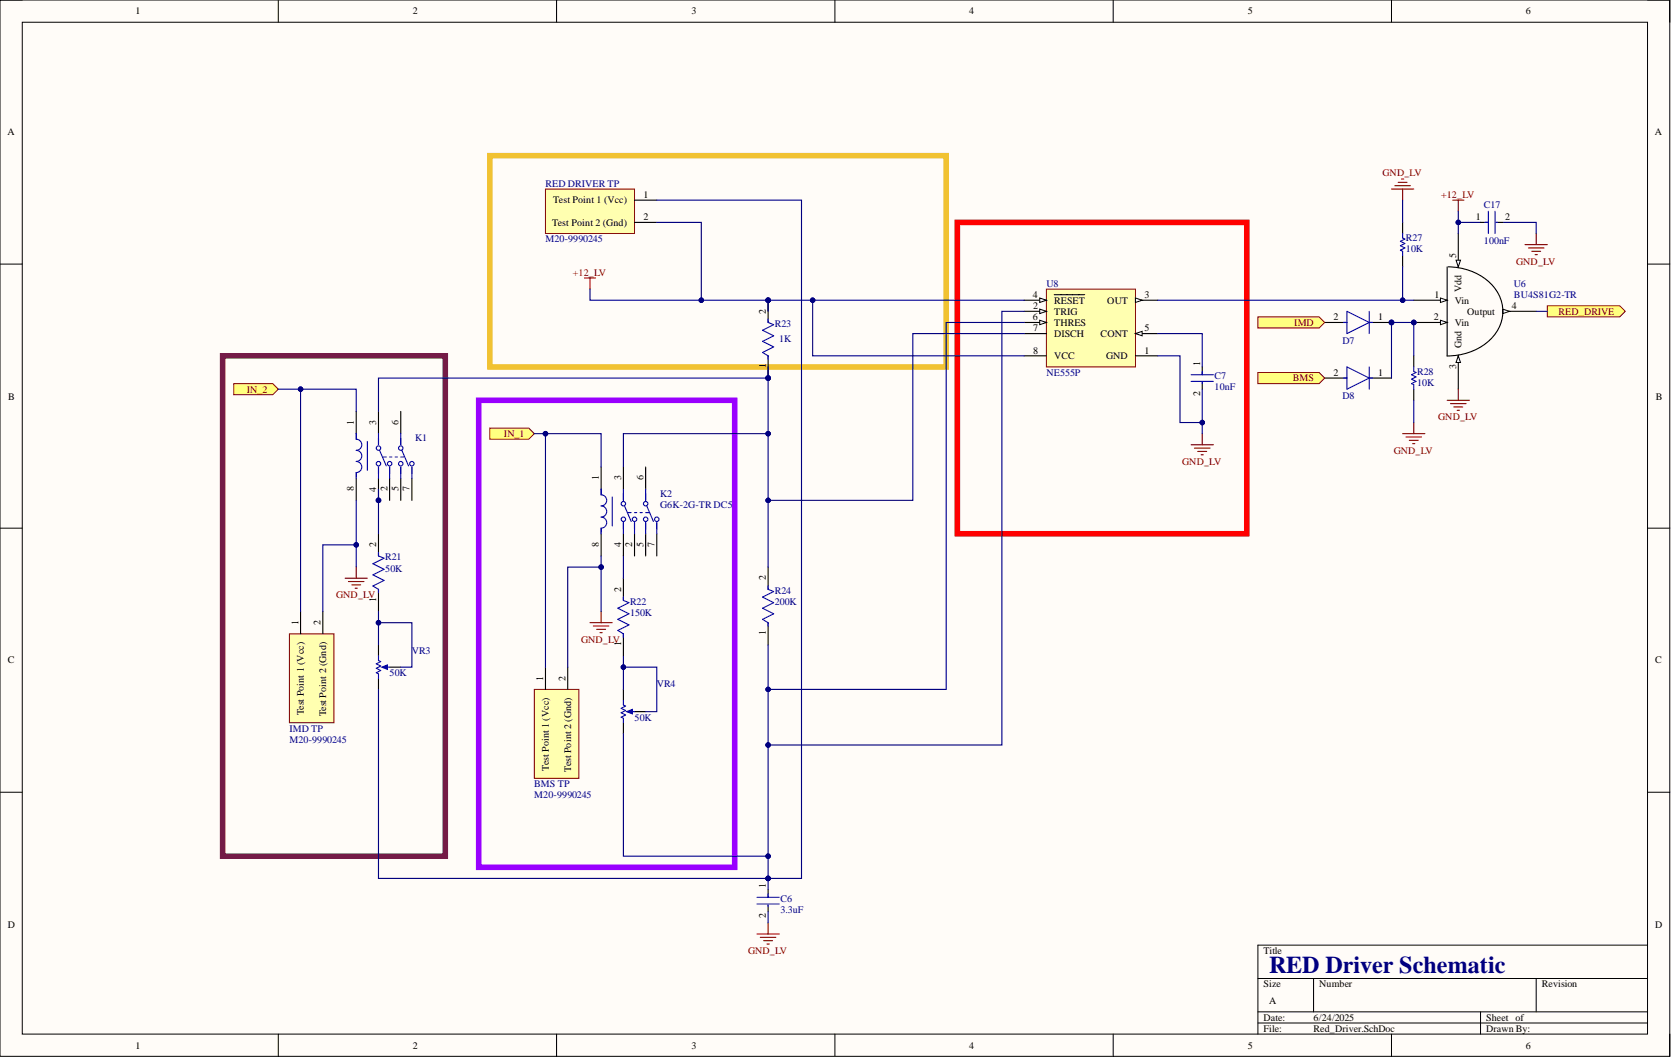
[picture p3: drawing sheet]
<svg xmlns="http://www.w3.org/2000/svg" width="381mm" height="241mm" viewBox="0 0 381 241" stroke-linecap="round" stroke-linejoin="round" font-family="sans-serif">
<defs><g id="words">
<text font-size="5.5" fill="#000080" x="289" y="221.6">RED Driver Schematic</text>
<g font-size="2.3">
<text x="30.8" y="3.3">1</text>
<text x="94.1" y="3.3">2</text>
<text x="157.5" y="3.3">3</text>
<text x="220.7" y="3.3">4</text>
<text x="284.2" y="3.3">5</text>
<text x="347.5" y="3.3">6</text>
<text x="1.7" y="30.8">A</text>
<text x="376.9" y="30.8">A</text>
<text x="126" y="46.3">Test Point 1 (Vcc)</text>
<text x="146.5" y="45.1">1</text>
<text x="125.7" y="51.4">Test Point 2 (Gnd)</text>
<text x="146.5" y="50.1">2</text>
<text x="336.1" y="50.1">1</text>
<text x="342.7" y="50.1">2</text>
<text x="331.6" y="58.7" transform="rotate(-90 331.6 58.7)">5</text>
<text x="174.4" y="71.4" transform="rotate(-90 174.4 71.4)">2</text>
<text x="235.2" y="67.8">4</text>
<text x="235.3" y="70.4">2</text>
<text x="240.1" y="71.6">TRIG</text>
<text x="240.1" y="69.1">RESET</text>
<text x="252.2" y="69.1">OUT</text>
<text x="260.6" y="67.8">3</text>
<text x="326.7" y="67.8">1</text>
<text x="331.3" y="69.1">Vin</text>
<text x="332.9" y="66.5" transform="rotate(-90 332.9 66.5)">Vdd</text>
<text x="334.1" y="71.6">Output</text>
<text x="344.3" y="70.4">4</text>
<text x="235.2" y="72.9">6</text>
<text x="235.3" y="75.4">7</text>
<text x="240.1" y="74.2">THRES</text>
<text x="240.1" y="76.7">DISCH</text>
<text x="250.6" y="76.7">CONT</text>
<text x="260.6" y="75.4">5</text>
<text x="303.7" y="72.9">2</text>
<text x="313.8" y="72.9">1</text>
<text x="326.5" y="72.9">2</text>
<text x="331.3" y="74.2">Vin</text>
<text x="174.4" y="83.9" transform="rotate(-90 174.4 83.9)">1</text>
<text x="235.3" y="80.5">8</text>
<text x="240.1" y="81.8">VCC</text>
<text x="251.9" y="81.8">GND</text>
<text x="260.6" y="80.5">1</text>
<text x="273.3" y="83.3" transform="rotate(-90 273.3 83.3)">1</text>
<text x="331.6" y="84" transform="rotate(-90 331.6 84)">3</text>
<text x="332.9" y="79.2" transform="rotate(-90 332.9 79.2)">Gnd</text>
<text x="303.7" y="85.6">2</text>
<text x="313.8" y="85.6">1</text>
<text x="1.9" y="91">B</text>
<text x="273.3" y="90.1" transform="rotate(-90 273.3 90.1)">2</text>
<text x="377.1" y="91">B</text>
<text x="80.6" y="96.7" transform="rotate(-90 80.6 96.7)">1</text>
<text x="85.7" y="96.7" transform="rotate(-90 85.7 96.7)">3</text>
<text x="90.8" y="96.7" transform="rotate(-90 90.8 96.7)">6</text>
<text x="80.6" y="111.9" transform="rotate(-90 80.6 111.9)">8</text>
<text x="85.7" y="112" transform="rotate(-90 85.7 112)">4</text>
<text x="88.2" y="111.9" transform="rotate(-90 88.2 111.9)">2</text>
<text x="90.8" y="111.9" transform="rotate(-90 90.8 111.9)">5</text>
<text x="93.3" y="111.9" transform="rotate(-90 93.3 111.9)">7</text>
<text x="136.4" y="109.3" transform="rotate(-90 136.4 109.3)">1</text>
<text x="141.5" y="109.3" transform="rotate(-90 141.5 109.3)">3</text>
<text x="146.5" y="109.3" transform="rotate(-90 146.5 109.3)">6</text>
<text x="85.7" y="124.5" transform="rotate(-90 85.7 124.5)">2</text>
<text x="136.4" y="124.5" transform="rotate(-90 136.4 124.5)">8</text>
<text x="141.5" y="124.6" transform="rotate(-90 141.5 124.6)">4</text>
<text x="144" y="124.5" transform="rotate(-90 144 124.5)">2</text>
<text x="146.5" y="124.5" transform="rotate(-90 146.5 124.5)">5</text>
<text x="149.1" y="124.5" transform="rotate(-90 149.1 124.5)">7</text>
<text x="85.7" y="137" transform="rotate(-90 85.7 137)">1</text>
<text x="141.5" y="134.7" transform="rotate(-90 141.5 134.7)">2</text>
<text x="174.4" y="132.1" transform="rotate(-90 174.4 132.1)">2</text>
<text x="67.9" y="142.3" transform="rotate(-90 67.9 142.3)">1</text>
<text x="73" y="142.3" transform="rotate(-90 73 142.3)">2</text>
<text x="141.5" y="147.1" transform="rotate(-90 141.5 147.1)">1</text>
<text x="174.4" y="144.6" transform="rotate(-90 174.4 144.6)">1</text>
<text x="1.8" y="151">C</text>
<text x="123.7" y="154.9" transform="rotate(-90 123.7 154.9)">1</text>
<text x="128.8" y="154.9" transform="rotate(-90 128.8 154.9)">2</text>
<text x="377" y="151">C</text>
<text x="69.2" y="162.8" transform="rotate(-90 69.2 162.8)">Test Point 1 (Vcc)</text>
<text x="74.3" y="163" transform="rotate(-90 74.3 163)">Test Point 2 (Gnd)</text>
<text x="125" y="175.4" transform="rotate(-90 125 175.4)">Test Point 1 (Vcc)</text>
<text x="130.1" y="175.7" transform="rotate(-90 130.1 175.7)">Test Point 2 (Gnd)</text>
<text x="174.4" y="202.2" transform="rotate(-90 174.4 202.2)">1</text>
<text x="174.4" y="209.1" transform="rotate(-90 174.4 209.1)">2</text>
<text x="1.8" y="211.2">D</text>
<text x="377" y="211.2">D</text>
<text x="287.7" y="217.2">Title</text>
<text x="287.7" y="224.8">Size</text>
<text x="300.4" y="224.8">Number</text>
<text x="351.1" y="224.8">Revision</text>
<text x="287.7" y="232.4">Date:</text>
<text x="289" y="228.6">A</text>
<text x="299.1" y="232.4">6/24/2025</text>
<text x="338.4" y="232.4">Sheet of</text>
<text x="30.8" y="238.7">1</text>
<text x="94.1" y="238.7">2</text>
<text x="157.5" y="238.7">3</text>
<text x="220.7" y="238.7">4</text>
<text x="284.2" y="238.7">5</text>
<text x="287.7" y="234.9">File:</text>
<text x="299.1" y="234.9">Red_Driver.SchDoc</text>
<text x="338.4" y="234.9">Drawn By:</text>
<text x="347.5" y="238.7">6</text>
</g>
<g font-size="2.3" fill="#800000">
<text x="314.9" y="40">GND_LV</text>
<text x="328.2" y="45.1">+12_LV</text>
<text x="130.5" y="62.8">+12_LV</text>
<text x="345.3" y="60.2">GND_LV</text>
<text x="354.9" y="71.6">RED_DRIVE</text>
<text x="294.8" y="74.2">IMD</text>
<text x="56.2" y="89.4">IN_2</text>
<text x="294.4" y="86.8">BMS</text>
<text x="327.5" y="95.7">GND_LV</text>
<text x="114.8" y="99.5">IN_1</text>
<text x="269.2" y="105.8">GND_LV</text>
<text x="317.4" y="103.3">GND_LV</text>
<text x="76.6" y="136.2">GND_LV</text>
<text x="132.3" y="146.3">GND_LV</text>
<text x="170.4" y="217.2">GND_LV</text>
</g>
<g font-size="2.3" fill="#000080">
<text x="124.2" y="42.5">RED DRIVER TP</text>
<text x="337.9" y="47.3">C17</text>
<text x="124.2" y="55.2">M20-9990245</text>
<text x="320.2" y="54.9">R27</text>
<text x="320.2" y="57.5">10K</text>
<text x="337.9" y="55.4">100nF</text>
<text x="238.3" y="65.3">U8</text>
<text x="344.8" y="65.3">U6</text>
<text x="344.8" y="67.8">BU4S81G2-TR</text>
<text x="176.4" y="74.4">R23</text>
<text x="177.5" y="78">1K</text>
<text x="305.7" y="78.2">D7</text>
<text x="238.3" y="85.6">NE555P</text>
<text x="276.6" y="86.3">C7</text>
<text x="276.6" y="88.8">10nF</text>
<text x="322.7" y="85.3">R28</text>
<text x="322.7" y="87.8">10K</text>
<text x="305.7" y="90.9">D8</text>
<text x="94.6" y="100.5">K1</text>
<text x="150.3" y="113.1">K2</text>
<text x="150.3" y="115.7">G6K-2G-TR DC5</text>
<text x="87.7" y="127.6">R21</text>
<text x="87.7" y="130.1">50K</text>
<text x="143.5" y="137.7">R22</text>
<text x="176.4" y="135.2">R24</text>
<text x="176.4" y="137.7">200K</text>
<text x="143.5" y="140.2">150K</text>
<text x="93.8" y="148.8">VR3</text>
<text x="88.7" y="153.9">50K</text>
<text x="149.6" y="156.4">VR4</text>
<text x="65.9" y="166.6">IMD TP</text>
<text x="144.5" y="164">50K</text>
<text x="65.9" y="169.1">M20-9990245</text>
<text x="121.7" y="179.2">BMS TP</text>
<text x="121.7" y="181.7">M20-9990245</text>
<text x="177.7" y="205.3">C6</text>
<text x="177.7" y="207.8">3.3uF</text>
</g>
</g></defs>
<path d="M0 0h380.3v240.5h-380.3z" fill-rule="evenodd" fill="#fffcf8"/>
<path d="M0 0h380.3v240.5h-380.3z" fill="none" stroke="#000" stroke-width=".23"/>
<path d="M5.1 5.1h370.1v230.3h-370.1z" fill-rule="evenodd" fill="#fffcf8"/>
<g fill="none" stroke="#000" stroke-width=".23">
<path d="M0 0h5.1M5.1 5.1h370.1v230.3h-370.1zM63.4 0v5.1M126.8 0v5.1M190.1 0v5.1M253.5 0v5.1M316.9 0v5.1M375.2 0h5.1v5.1M0 60.1h5.1M375.2 60.1h5.1M0 120.2h5.1M375.2 120.2h5.1"/>
<path d="M0 180.3h5.1M375.2 180.3h5.1M375.2 215.2h-88.7v20.2M63.4 235.4v5.1M126.8 235.4v5.1M190.1 235.4v5.1M253.5 235.4v5.1M286.5 222.7h88.7M286.5 230.3h88.7M286.5 232.9h88.7M299.1 222.7v7.6M316.9 235.4v5.1"/>
<path d="M337.2 230.3v5.1M349.8 222.7v7.6M380.3 235.4v5.1"/>
</g>
<path d="M53.2 87.3h8.9l1.3 1.3-1.3 1.3h-8.9z" fill-rule="evenodd" fill="#ffff80"/>
<path d="M53.2 87.3h8.9l1.3 1.3-1.3 1.3h-8.9z" fill="none" stroke="#800000" stroke-width=".23"/>
<path d="M111.5 97.5h8.9l1.3 1.2-1.3 1.3h-8.9z" fill-rule="evenodd" fill="#ffff80"/>
<path d="M111.5 97.5h8.9l1.3 1.2-1.3 1.3h-8.9z" fill="none" stroke="#800000" stroke-width=".23"/>
<g fill="none" stroke="#800000" stroke-width=".25">
<path d="M273.8 98.7v2.5M271.3 101.2h5M272 102h3.6M272.8 102.8h2M273.5 103.5h.5M78.6 131.6h5.1M79.3 132.4h3.6M80.1 133.1h2M80.9 133.9h.5M81.1 129.1v2.5M136.9 139.2v2.5M134.4 141.7h5"/>
<path d="M135.1 142.5h3.6M135.9 143.3h2M136.6 144h.6M172.4 212.6h5.1M173.1 213.4h3.6M173.9 214.1h2M174.7 214.9h.5M174.9 210.1v2.5"/>
</g>
<path d="M352.4 69.6h16.5l1.2 1.3-1.2 1.2h-16.5z" fill-rule="evenodd" fill="#ffff80"/>
<path d="M352.4 69.6h16.5l1.2 1.3-1.2 1.2h-16.5z" fill="none" stroke="#800000" stroke-width=".23"/>
<path d="M109 91.1h58.3v106.3h-58.3z" fill="none" stroke="#90f" stroke-width="1.3"/>
<path d="M218 50.6h65.9v70.9h-65.9z" fill="none" stroke="#f00" stroke-width="1.3"/>
<path d="M111.5 35.4h104v48.1h-104z" fill="none" stroke="#f1c232" stroke-width="1.3"/>
<path d="M50.7 81h50.7v113.9h-50.7z" fill="none" stroke="#741b47" stroke-width="1.3"/>
<path d="M238.3 65.8h20.3v17.7h-20.3z" fill-rule="evenodd" fill="#ffffb0"/>
<path d="M238.3 65.8h20.3v17.7h-20.3z" fill="none" stroke="#800000" stroke-width=".23"/>
<path d="M233.2 70.9h5.1M258.6 81h5.1" fill="none" stroke="#000" stroke-width=".25"/>
<path d="M236.8 70.4l1.5 .5-1.5 .5z" fill="#f8fcff"/>
<path d="M236.8 70.4l1.5 .5-1.5 .5z" fill="none" stroke="#000" stroke-width=".23"/>
<path d="M258.6 68.3h5.1" fill="none" stroke="#000" stroke-width=".25"/>
<path d="M258.6 67.8l1.5 .5-1.5 .6z" fill="#f8fcff"/>
<path d="M258.6 67.8l1.5 .5-1.5 .6z" fill="none" stroke="#000" stroke-width=".23"/>
<path d="M233.2 68.3h5.1" fill="none" stroke="#000" stroke-width=".25"/>
<path d="M236.8 67.8l1.5 .5-1.5 .6z" fill="#f8fcff"/>
<path d="M236.8 67.8l1.5 .5-1.5 .6z" fill="none" stroke="#000" stroke-width=".23"/>
<path d="M240.1 67.1h6.9M258.6 75.9h5.1" fill="none" stroke="#000" stroke-width=".25"/>
<path d="M258.6 75.9l1.5-.5v1z" fill="#f8fcff"/>
<path d="M258.6 75.9l1.5-.5v1z" fill="none" stroke="#000" stroke-width=".23"/>
<path d="M233.2 73.4h5.1" fill="none" stroke="#000" stroke-width=".25"/>
<path d="M236.8 72.9l1.5 .5-1.5 .5z" fill="#f8fcff"/>
<path d="M236.8 72.9l1.5 .5-1.5 .5z" fill="none" stroke="#000" stroke-width=".23"/>
<path d="M233.2 75.9h5.1M233.2 81h5.1" fill="none" stroke="#000" stroke-width=".25"/>
<circle cx="86.2" cy="113.9" r=".51" fill="#000080"/>
<circle cx="86.2" cy="113.9" r=".51" fill="none" stroke="#000080" stroke-width=".23"/>
<path d="M81.1 93.7v5M86.2 93.7v5M91.3 93.7v5M81.1 108.8v5.1M86.2 108.8v5.1M88.7 108.8v5.1M91.3 108.8v5.1M93.8 108.8v5.1" fill="none" stroke="#000" stroke-width=".25"/>
<circle cx="86.2" cy="113.9" r=".51" fill="#000080"/>
<circle cx="86.2" cy="113.9" r=".51" fill="none" stroke="#000080" stroke-width=".23"/>
<g fill="none" stroke="#00f" stroke-width=".25">
<path d="M81.1 98.7v1.3a1.27 1.27 0 0 1 1.3 1.2 1.27 1.27 0 0 1-1.3 1.3 1.27 1.27 0 0 1 1.3 1.3 1.27 1.27 0 0 1-1.3 1.2 1.27 1.27 0 0 1 1.3 1.3 1.27 1.27 0 0 1-1.3 1.3v1.2M86.2 98.7v2.5M91.3 98.7v2.5M271.3 85.3h5M271.3 86.8h5M273.8 84.5v.8M273.8 87.1v.2M83.7 100.5v6.6M86.2 106.3v2.5M86.4 102.5l1.6 3.6M87.2 104h.8M88.7 104h.5"/>
<path d="M88.7 106.3v2.5M90 104h.5M91.3 104h.7M91.3 106.3v2.5M91.5 102.5l1.5 3.6M93.8 106.3v2.5M136.9 111.4v1.2a1.27 1.27 0 0 1 1.3 1.3 1.27 1.27 0 0 1-1.3 1.3 1.27 1.27 0 0 1 1.3 1.2 1.27 1.27 0 0 1-1.3 1.3 1.27 1.27 0 0 1 1.3 1.3 1.27 1.27 0 0 1-1.3 1.2v1.3M139.4 113.1v6.6M142 111.4v2.5M142 119v2.5M142.2 115.2l1.5 3.5M143 116.7h.7"/>
<path d="M144.5 116.7h.5M144.5 119v2.5M145.8 116.7h.5M147 116.7h.8M147 111.4v2.5M147 119v2.5M147.3 115.2l1.5 3.5M149.6 119v2.5M172.4 204.3h5.1M172.4 205.8h5.1M174.9 203.5v.8M174.9 206v.3"/>
<circle cx="86.2" cy="102" r=".51"/>
<circle cx="86.2" cy="105.6" r=".51"/>
<circle cx="88.7" cy="105.6" r=".51"/>
<circle cx="91.3" cy="102" r=".51"/>
<circle cx="91.3" cy="105.6" r=".51"/>
<circle cx="93.8" cy="105.6" r=".51"/>
<circle cx="142" cy="118.2" r=".51"/>
<circle cx="142" cy="114.7" r=".51"/>
<circle cx="144.5" cy="118.2" r=".51"/>
<circle cx="147" cy="118.2" r=".51"/>
<circle cx="147" cy="114.7" r=".51"/>
<circle cx="149.6" cy="118.2" r=".51"/>
</g>
<path d="M273.8 83.5v1.8M273.8 87.1v1.5M136.9 106.3v5.1M142 106.3v5.1M147 106.3v5.1M136.9 121.5v5.1M142 121.5v5.1M144.5 121.5v5.1M147 121.5v5.1M149.6 121.5v5.1M174.9 202.5v1.8M174.9 206v1.6" fill="none" stroke="#000" stroke-width=".25"/>
<circle cx="174.9" cy="86.1" r=".51" fill="#000080"/>
<circle cx="174.9" cy="86.1" r=".51" fill="none" stroke="#000080" stroke-width=".23"/>
<circle cx="174.9" cy="68.3" r=".51" fill="#000080"/>
<circle cx="174.9" cy="68.3" r=".51" fill="none" stroke="#000080" stroke-width=".23"/>
<path d="M174.9 81v5.1" fill="none" stroke="#000" stroke-width=".25"/>
<circle cx="174.9" cy="86.1" r=".51" fill="#000080"/>
<circle cx="174.9" cy="86.1" r=".51" fill="none" stroke="#000080" stroke-width=".23"/>
<path d="M174.9 68.3v5.1" fill="none" stroke="#000" stroke-width=".25"/>
<circle cx="174.9" cy="68.3" r=".51" fill="#000080"/>
<circle cx="174.9" cy="68.3" r=".51" fill="none" stroke="#000080" stroke-width=".23"/>
<path d="M174.9 72.6v.8l1.3 .5-2.5 1.3 2.5 1.2-2.5 1.3 2.5 1.3-2.5 1.2 1.2 .8v.8" fill="none" stroke="#00f" stroke-width=".25"/>
<path d="M65.9 144.3h10.2v20.2h-10.2z" fill-rule="evenodd" fill="#ffffb0"/>
<path d="M65.9 144.3h10.2v20.2h-10.2z" fill="none" stroke="#800000" stroke-width=".23"/>
<path d="M68.4 139.2v5.1M73.5 139.2v5.1" fill="none" stroke="#000" stroke-width=".25"/>
<path d="M121.7 156.9h10.1v20.3h-10.1z" fill-rule="evenodd" fill="#ffffb0"/>
<path d="M121.7 156.9h10.1v20.3h-10.1z" fill="none" stroke="#800000" stroke-width=".23"/>
<path d="M124.2 151.9v5M129.3 151.9v5" fill="none" stroke="#000" stroke-width=".25"/>
<path d="M124.2 43h20.3v10.2h-20.3z" fill-rule="evenodd" fill="#ffffb0"/>
<path d="M124.2 43h20.3v10.2h-20.3z" fill="none" stroke="#800000" stroke-width=".23"/>
<path d="M144.5 45.6h5.1M144.5 50.6h5.1M86.2 121.5v5.1M86.2 134.2v5M142 131.6v5.1M174.9 129.1v5.1M86.2 154.4v2.5M88.7 151.9h2.6M142 144.3v5M174.9 141.7v5.1" fill="none" stroke="#000" stroke-width=".25"/>
<path d="M86.2 125.8v.8l1.3 .5-2.6 1.2 2.6 1.3-2.6 1.3 2.6 1.2-2.6 1.3 1.3 .8v.7M142 135.9v.8l1.2 .5-2.5 1.3 2.5 1.2-2.5 1.3 2.5 1.3-2.5 1.2 1.3 .8v.7M174.9 133.4v.8l1.3 .5-2.5 1.2 2.5 1.3-2.5 1.3 2.5 1.2-2.5 1.3 1.2 .7v.8M87.5 151.9h1.2" fill="none" stroke="#00f" stroke-width=".25"/>
<path d="M87 151.9l1.2-.5v1z" fill="#00f"/>
<path d="M86.2 149.3v1.1l.5 .2-1 .5 1 .5-1 .5 1 .5-1 .5 .5 .3v1M87 151.9l1.2-.5v1zM143.2 162h1.3" fill="none" stroke="#00f" stroke-width=".25"/>
<path d="M86.2 146.8v2.5M142 164.5v2.6M144.5 162h2.5" fill="none" stroke="#000" stroke-width=".25"/>
<path d="M142.7 162l1.3-.5v1z" fill="#00f"/>
<path d="M142 159.5v1l.5 .2-1 .5 1 .5-1 .6 1 .5-1 .5 .5 .2v1M142.7 162l1.3-.5v1z" fill="none" stroke="#00f" stroke-width=".25"/>
<path d="M142 156.9v2.6" fill="none" stroke="#000" stroke-width=".25"/>
<circle cx="322" cy="73.4" r=".51" fill="#000080"/>
<circle cx="322" cy="73.4" r=".51" fill="none" stroke="#000080" stroke-width=".23"/>
<path d="M329.6 60.8v20.2M342.2 70.9h7.6" fill="none" stroke="#000" stroke-width=".25"/>
<path d="M342.2 70.4l1.6 .5-1.6 .5z" fill="#f8fcff"/>
<path d="M342.2 70.4l1.6 .5-1.6 .5z" fill="none" stroke="#000" stroke-width=".23"/>
<path d="M322 68.3h7.6" fill="none" stroke="#000" stroke-width=".25"/>
<path d="M328 67.8l1.6 .5-1.6 .6z" fill="#f8fcff"/>
<path d="M328 67.8l1.6 .5-1.6 .6z" fill="none" stroke="#000" stroke-width=".23"/>
<path d="M322 73.4h7.6" fill="none" stroke="#000" stroke-width=".25"/>
<path d="M328 72.9l1.6 .5-1.6 .5z" fill="#f8fcff"/>
<path d="M328 72.9l1.6 .5-1.6 .5z" fill="none" stroke="#000" stroke-width=".23"/>
<circle cx="322" cy="73.4" r=".51" fill="#000080"/>
<circle cx="322" cy="73.4" r=".51" fill="none" stroke="#000080" stroke-width=".23"/>
<path d="M332.1 53.2v7.6" fill="none" stroke="#000" stroke-width=".25"/>
<path d="M331.6 59.2h1l-.5 1.6z" fill="#f8fcff"/>
<path d="M331.6 59.2h1l-.5 1.6z" fill="none" stroke="#000" stroke-width=".23"/>
<path d="M332.1 81v7.6" fill="none" stroke="#000" stroke-width=".25"/>
<path d="M332.1 81l.5 1.5h-1z" fill="#f8fcff"/>
<path d="M332.1 81l.5 1.5h-1z" fill="none" stroke="#000" stroke-width=".23"/>
<path d="M329.8 60.7a12.9 12.9 0 0 1 11.7 6.8 8.9 8.9 0 0 1-4 11.3 14.8 14.8 0 0 1-8 2.2M301.7 86.1h5.1M311.8 86.1h5.1" fill="none" stroke="#000" stroke-width=".25"/>
<path d="M330.8 45.6h2.6M332.1 45.6v2.5M133.1 63.3h2.5M134.4 63.3v2.5M329.6 91.1h5M330.3 91.9h3.6M331.1 92.6h2M331.8 93.4h.6M332.1 88.6v2.5" fill="none" stroke="#800000" stroke-width=".25"/>
<path d="M306 86.1h.8M306.8 83.5l5 2.6-5 2.5zM311.8 83.5v5.1M311.8 86.1h.8" fill="none" stroke="#00f" stroke-width=".25"/>
<circle cx="316.9" cy="73.4" r=".51" fill="#000080"/>
<circle cx="316.9" cy="73.4" r=".51" fill="none" stroke="#000080" stroke-width=".23"/>
<path d="M301.7 73.4h5.1M311.8 73.4h5.1" fill="none" stroke="#000" stroke-width=".25"/>
<circle cx="316.9" cy="73.4" r=".51" fill="#000080"/>
<circle cx="316.9" cy="73.4" r=".51" fill="none" stroke="#000080" stroke-width=".23"/>
<path d="M306 73.4h.8M306.8 70.9l5 2.5-5 2.5zM311.8 70.9v5M311.8 73.4h.8" fill="none" stroke="#00f" stroke-width=".25"/>
<path d="M286.5 72.1h13.9l1.3 1.3-1.3 1.3h-13.9z" fill-rule="evenodd" fill="#ffff80"/>
<path d="M286.5 72.1h13.9l1.3 1.3-1.3 1.3h-13.9z" fill="none" stroke="#800000" stroke-width=".23"/>
<path d="M286.5 84.8h13.9l1.3 1.3-1.3 1.2h-13.9z" fill-rule="evenodd" fill="#ffff80"/>
<path d="M286.5 84.8h13.9l1.3 1.3-1.3 1.2h-13.9z" fill="none" stroke="#800000" stroke-width=".23"/>
<g fill="none" stroke="#800000" stroke-width=".25">
<path d="M316.9 43h5.1M317.7 42.3h3.5M318.4 41.5h2M319.2 40.8h.5M319.4 43v2.6M347.3 55.7h5.1M348.1 56.4h3.5M348.8 57.2h2.1M349.6 58h.5M349.8 53.2v2.5M319.4 98.7h5.1M320.2 99.5h3.5"/>
<path d="M322 96.2v2.5M320.9 100.2h2.1M321.7 101h.5"/>
</g>
<path d="M319.4 50.6v2.6M319.4 58.2v2.6M322 81v2.5M322 88.6v2.5" fill="none" stroke="#000" stroke-width=".25"/>
<path d="M319.4 53.2v1l.5 .2-1 .5 1 .5-1 .5 1 .5-1 .6 .5 .2v1M322 83.5v1l.5 .3-1 .5 1 .5-1 .5 1 .5-1 .5 .5 .3v1" fill="none" stroke="#00f" stroke-width=".25"/>
<path d="M233.2 73.4h-17.7v83.5h-40.6M263.7 75.9h10.1v7.6" fill="none" stroke="#000080" stroke-width=".25"/>
<circle cx="174.9" cy="156.9" r=".51" fill="#000080"/>
<circle cx="174.9" cy="156.9" r=".51" fill="none" stroke="#000080" stroke-width=".23"/>
<path d="M233.2 70.9h-5v98.7h-53.3" fill="none" stroke="#000080" stroke-width=".25"/>
<circle cx="174.9" cy="169.6" r=".51" fill="#000080"/>
<circle cx="174.9" cy="169.6" r=".51" fill="none" stroke="#000080" stroke-width=".23"/>
<path d="M174.9 68.3h58.3" fill="none" stroke="#000080" stroke-width=".25"/>
<circle cx="185.1" cy="68.3" r=".51" fill="#000080"/>
<circle cx="185.1" cy="68.3" r=".51" fill="none" stroke="#000080" stroke-width=".23"/>
<circle cx="174.9" cy="68.3" r=".51" fill="#000080"/>
<circle cx="174.9" cy="68.3" r=".51" fill="none" stroke="#000080" stroke-width=".23"/>
<path d="M233.2 75.9h-25.3v38h-33" fill="none" stroke="#000080" stroke-width=".25"/>
<circle cx="174.9" cy="113.9" r=".51" fill="#000080"/>
<circle cx="174.9" cy="113.9" r=".51" fill="none" stroke="#000080" stroke-width=".23"/>
<path d="M273.8 88.6v10.1" fill="none" stroke="#000080" stroke-width=".25"/>
<circle cx="273.8" cy="96.2" r=".51" fill="#000080"/>
<circle cx="273.8" cy="96.2" r=".51" fill="none" stroke="#000080" stroke-width=".23"/>
<path d="M263.7 81h5v15.2h5.1" fill="none" stroke="#000080" stroke-width=".25"/>
<circle cx="273.8" cy="96.2" r=".51" fill="#000080"/>
<circle cx="273.8" cy="96.2" r=".51" fill="none" stroke="#000080" stroke-width=".23"/>
<path d="M185.1 68.3v12.7h48.1" fill="none" stroke="#000080" stroke-width=".25"/>
<circle cx="185.1" cy="68.3" r=".51" fill="#000080"/>
<circle cx="185.1" cy="68.3" r=".51" fill="none" stroke="#000080" stroke-width=".23"/>
<path d="M86.2 156.9v43.1h88.7" fill="none" stroke="#000080" stroke-width=".25"/>
<circle cx="174.9" cy="200" r=".51" fill="#000080"/>
<circle cx="174.9" cy="200" r=".51" fill="none" stroke="#000080" stroke-width=".23"/>
<path d="M86.2 141.7h7.6v10.2h-2.5" fill="none" stroke="#000080" stroke-width=".25"/>
<circle cx="86.2" cy="141.7" r=".51" fill="#000080"/>
<circle cx="86.2" cy="141.7" r=".51" fill="none" stroke="#000080" stroke-width=".23"/>
<path d="M142 167.1v27.8h32.9" fill="none" stroke="#000080" stroke-width=".25"/>
<circle cx="174.9" cy="194.9" r=".51" fill="#000080"/>
<circle cx="174.9" cy="194.9" r=".51" fill="none" stroke="#000080" stroke-width=".23"/>
<path d="M174.9 98.7h-32.9v7.6" fill="none" stroke="#000080" stroke-width=".25"/>
<circle cx="174.9" cy="98.7" r=".51" fill="#000080"/>
<circle cx="174.9" cy="98.7" r=".51" fill="none" stroke="#000080" stroke-width=".23"/>
<path d="M174.9 86.1h-88.7v7.6" fill="none" stroke="#000080" stroke-width=".25"/>
<circle cx="174.9" cy="86.1" r=".51" fill="#000080"/>
<circle cx="174.9" cy="86.1" r=".51" fill="none" stroke="#000080" stroke-width=".23"/>
<path d="M86.2 111.4v10.1" fill="none" stroke="#000080" stroke-width=".25"/>
<circle cx="86.2" cy="113.9" r=".51" fill="#000080"/>
<circle cx="86.2" cy="113.9" r=".51" fill="none" stroke="#000080" stroke-width=".23"/>
<path d="M86.2 139.2v7.6" fill="none" stroke="#000080" stroke-width=".25"/>
<circle cx="86.2" cy="141.7" r=".51" fill="#000080"/>
<circle cx="86.2" cy="141.7" r=".51" fill="none" stroke="#000080" stroke-width=".23"/>
<path d="M142 151.9h7.6v10.1h-2.6" fill="none" stroke="#000080" stroke-width=".25"/>
<circle cx="142" cy="151.9" r=".51" fill="#000080"/>
<circle cx="142" cy="151.9" r=".51" fill="none" stroke="#000080" stroke-width=".23"/>
<path d="M142 149.3v7.6" fill="none" stroke="#000080" stroke-width=".25"/>
<circle cx="142" cy="151.9" r=".51" fill="#000080"/>
<circle cx="142" cy="151.9" r=".51" fill="none" stroke="#000080" stroke-width=".23"/>
<path d="M124.2 98.7v53.2M142 126.6v5" fill="none" stroke="#000080" stroke-width=".25"/>
<circle cx="124.2" cy="98.7" r=".51" fill="#000080"/>
<circle cx="124.2" cy="98.7" r=".51" fill="none" stroke="#000080" stroke-width=".23"/>
<path d="M136.9 129.1h-7.6v22.8" fill="none" stroke="#000080" stroke-width=".25"/>
<circle cx="136.9" cy="129.1" r=".51" fill="#000080"/>
<circle cx="136.9" cy="129.1" r=".51" fill="none" stroke="#000080" stroke-width=".23"/>
<path d="M68.4 88.6v50.6" fill="none" stroke="#000080" stroke-width=".25"/>
<circle cx="68.4" cy="88.6" r=".51" fill="#000080"/>
<circle cx="68.4" cy="88.6" r=".51" fill="none" stroke="#000080" stroke-width=".23"/>
<path d="M81.1 124h-7.6v15.2" fill="none" stroke="#000080" stroke-width=".25"/>
<circle cx="81.1" cy="124" r=".51" fill="#000080"/>
<circle cx="81.1" cy="124" r=".51" fill="none" stroke="#000080" stroke-width=".23"/>
<path d="M149.6 50.6h10.1v17.7" fill="none" stroke="#000080" stroke-width=".25"/>
<circle cx="159.7" cy="68.3" r=".51" fill="#000080"/>
<circle cx="159.7" cy="68.3" r=".51" fill="none" stroke="#000080" stroke-width=".23"/>
<path d="M149.6 45.6h32.9v154.4h-7.6" fill="none" stroke="#000080" stroke-width=".25"/>
<circle cx="174.9" cy="200" r=".51" fill="#000080"/>
<circle cx="174.9" cy="200" r=".51" fill="none" stroke="#000080" stroke-width=".23"/>
<path d="M174.9 200v2.5" fill="none" stroke="#000080" stroke-width=".25"/>
<circle cx="174.9" cy="200" r=".51" fill="#000080"/>
<circle cx="174.9" cy="200" r=".51" fill="none" stroke="#000080" stroke-width=".23"/>
<path d="M174.9 146.8v53.2M174.9 207.6v2.5" fill="none" stroke="#000080" stroke-width=".25"/>
<circle cx="174.9" cy="156.9" r=".51" fill="#000080"/>
<circle cx="174.9" cy="156.9" r=".51" fill="none" stroke="#000080" stroke-width=".23"/>
<circle cx="174.9" cy="169.6" r=".51" fill="#000080"/>
<circle cx="174.9" cy="169.6" r=".51" fill="none" stroke="#000080" stroke-width=".23"/>
<circle cx="174.9" cy="194.9" r=".51" fill="#000080"/>
<circle cx="174.9" cy="194.9" r=".51" fill="none" stroke="#000080" stroke-width=".23"/>
<circle cx="174.9" cy="200" r=".51" fill="#000080"/>
<circle cx="174.9" cy="200" r=".51" fill="none" stroke="#000080" stroke-width=".23"/>
<path d="M174.9 83.5v45.6" fill="none" stroke="#000080" stroke-width=".25"/>
<circle cx="174.9" cy="86.1" r=".51" fill="#000080"/>
<circle cx="174.9" cy="86.1" r=".51" fill="none" stroke="#000080" stroke-width=".23"/>
<circle cx="174.9" cy="98.7" r=".51" fill="#000080"/>
<circle cx="174.9" cy="98.7" r=".51" fill="none" stroke="#000080" stroke-width=".23"/>
<circle cx="174.9" cy="113.9" r=".51" fill="#000080"/>
<circle cx="174.9" cy="113.9" r=".51" fill="none" stroke="#000080" stroke-width=".23"/>
<path d="M63.4 88.6h17.7v5.1" fill="none" stroke="#000080" stroke-width=".25"/>
<circle cx="68.4" cy="88.6" r=".51" fill="#000080"/>
<circle cx="68.4" cy="88.6" r=".51" fill="none" stroke="#000080" stroke-width=".23"/>
<path d="M81.1 113.9v15.2" fill="none" stroke="#000080" stroke-width=".25"/>
<circle cx="81.1" cy="124" r=".51" fill="#000080"/>
<circle cx="81.1" cy="124" r=".51" fill="none" stroke="#000080" stroke-width=".23"/>
<path d="M121.7 98.7h15.2v7.6" fill="none" stroke="#000080" stroke-width=".25"/>
<circle cx="124.2" cy="98.7" r=".51" fill="#000080"/>
<circle cx="124.2" cy="98.7" r=".51" fill="none" stroke="#000080" stroke-width=".23"/>
<path d="M136.9 126.6v12.6" fill="none" stroke="#000080" stroke-width=".25"/>
<circle cx="136.9" cy="129.1" r=".51" fill="#000080"/>
<circle cx="136.9" cy="129.1" r=".51" fill="none" stroke="#000080" stroke-width=".23"/>
<path d="M134.4 65.8v2.5h40.5v2.6" fill="none" stroke="#000080" stroke-width=".25"/>
<circle cx="159.7" cy="68.3" r=".51" fill="#000080"/>
<circle cx="159.7" cy="68.3" r=".51" fill="none" stroke="#000080" stroke-width=".23"/>
<circle cx="174.9" cy="68.3" r=".51" fill="#000080"/>
<circle cx="174.9" cy="68.3" r=".51" fill="none" stroke="#000080" stroke-width=".23"/>
<path d="M263.7 68.3h58.3" fill="none" stroke="#000080" stroke-width=".25"/>
<circle cx="319.4" cy="68.3" r=".51" fill="#000080"/>
<circle cx="319.4" cy="68.3" r=".51" fill="none" stroke="#000080" stroke-width=".23"/>
<path d="M316.9 73.4v12.7M349.8 70.9h2.6" fill="none" stroke="#000080" stroke-width=".25"/>
<circle cx="316.9" cy="73.4" r=".51" fill="#000080"/>
<circle cx="316.9" cy="73.4" r=".51" fill="none" stroke="#000080" stroke-width=".23"/>
<path d="M319.4 60.8v7.5M322 91.1v5.1" fill="none" stroke="#000080" stroke-width=".25"/>
<circle cx="319.4" cy="68.3" r=".51" fill="#000080"/>
<circle cx="319.4" cy="68.3" r=".51" fill="none" stroke="#000080" stroke-width=".23"/>
<path d="M319.4 45.6v5M332.1 50.6h5.1" fill="none" stroke="#000080" stroke-width=".25"/>
<circle cx="332.1" cy="50.6" r=".51" fill="#000080"/>
<circle cx="332.1" cy="50.6" r=".51" fill="none" stroke="#000080" stroke-width=".23"/>
<path d="M342.2 50.6h7.6v2.6M316.9 73.4h5.1v7.6" fill="none" stroke="#000080" stroke-width=".25"/>
<circle cx="316.9" cy="73.4" r=".51" fill="#000080"/>
<circle cx="316.9" cy="73.4" r=".51" fill="none" stroke="#000080" stroke-width=".23"/>
<circle cx="322" cy="73.4" r=".51" fill="#000080"/>
<circle cx="322" cy="73.4" r=".51" fill="none" stroke="#000080" stroke-width=".23"/>
<path d="M332.1 48.1v5.1" fill="none" stroke="#000080" stroke-width=".25"/>
<circle cx="332.1" cy="50.6" r=".51" fill="#000080"/>
<circle cx="332.1" cy="50.6" r=".51" fill="none" stroke="#000080" stroke-width=".23"/>
<path d="M337.2 50.6h1.7M340.7 50.6h1.5" fill="none" stroke="#000" stroke-width=".25"/>
<path d="M338.2 50.6h.7M338.9 48.1v5.1M340.5 48.1v5.1M340.7 50.6h.3" fill="none" stroke="#00f" stroke-width=".25"/>
<use href="#words"/>
</svg>
